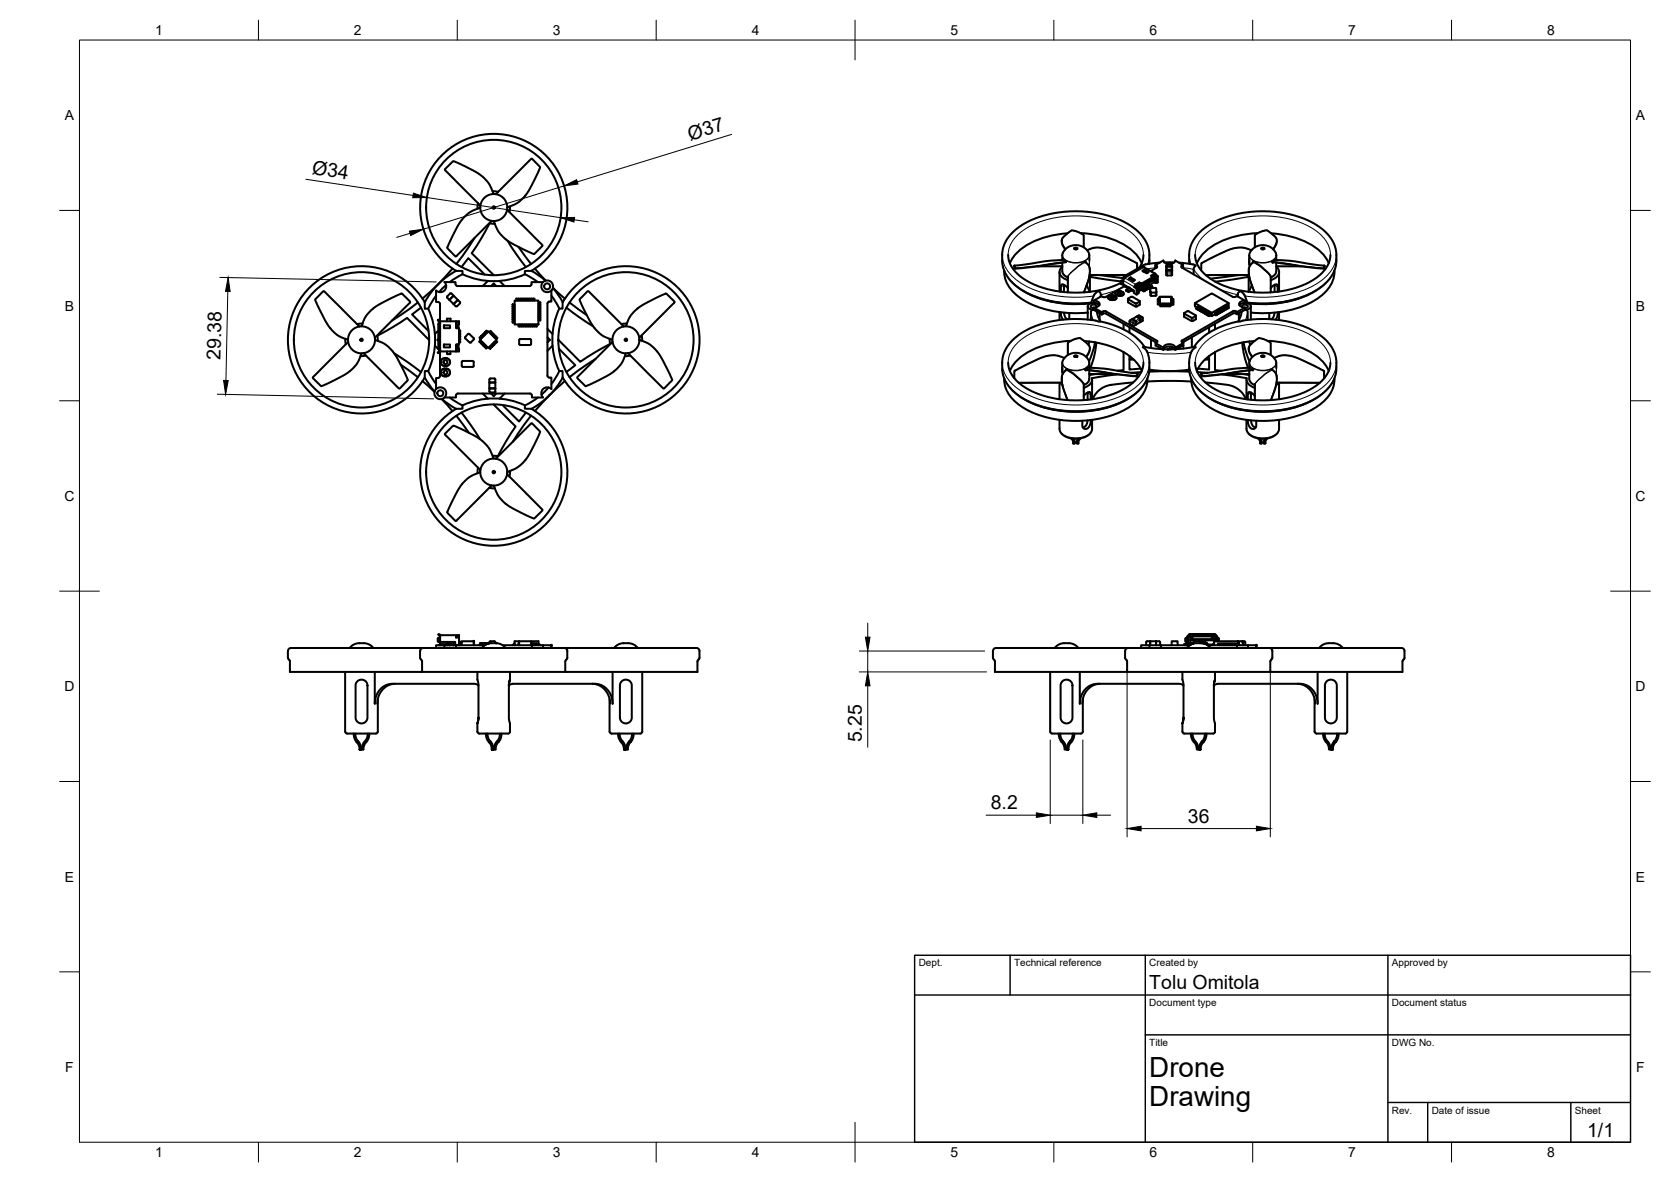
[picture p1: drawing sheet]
<svg xmlns="http://www.w3.org/2000/svg" width="420mm" height="297mm" viewBox="0 0 420 297" stroke-linecap="round" stroke-linejoin="round" font-family="sans-serif">
<defs><g id="words">
<g font-size="7">
<text x="289" y="270.6">Drone</text>
<text x="289" y="278.1">Drawing</text>
</g>
<g font-size="4.9">
<text x="173.6" y="35.4" transform="rotate(-17 173.6 35.4)">Ø37</text>
<text x="78.3" y="43.7" transform="rotate(9 78.3 43.7)">Ø34</text>
<text x="55.5" y="90.5" transform="rotate(-89 55.5 90.5)">29.38</text>
<text x="216.7" y="186.6" transform="rotate(-90 216.7 186.6)">5.25</text>
<text x="249.1" y="203.4">8.2</text>
<text x="298.7" y="206.8">36</text>
<text x="289" y="248.5">Tolu Omitola</text>
<text x="399.1" y="285.7">1/1</text>
</g>
<g font-size="3.5">
<text x="39" y="8.8">1</text>
<text x="89" y="8.8">2</text>
<text x="139" y="8.8">3</text>
<text x="189" y="8.8">4</text>
<text x="239" y="8.8">5</text>
<text x="289" y="8.8">6</text>
<text x="339" y="8.8">7</text>
<text x="389" y="8.8">8</text>
<text x="16.3" y="30.2">A</text>
<text x="411.3" y="30.2">A</text>
<text x="16.3" y="78">B</text>
<text x="411.3" y="78">B</text>
<text x="16.2" y="125.9">C</text>
<text x="411.2" y="125.9">C</text>
<text x="16.2" y="173.7">D</text>
<text x="411.2" y="173.7">D</text>
<text x="16.3" y="221.6">E</text>
<text x="411.3" y="221.6">E</text>
<text x="16.4" y="269.4">F</text>
<text x="411.4" y="269.4">F</text>
<text x="39" y="290.8">1</text>
<text x="89" y="290.8">2</text>
<text x="139" y="290.8">3</text>
<text x="189" y="290.8">4</text>
<text x="239" y="290.8">5</text>
<text x="289" y="290.8">6</text>
<text x="339" y="290.8">7</text>
<text x="389" y="290.8">8</text>
</g>
<g font-size="2.5">
<text x="231" y="242.9">Dept.</text>
<text x="255" y="242.9">Technical reference</text>
<text x="289" y="242.9">Created by</text>
<text x="350" y="242.9">Approved by</text>
<text x="289" y="252.8">Document type</text>
<text x="350" y="252.8">Document status</text>
<text x="289" y="262.9">Title</text>
<text x="350" y="262.9">DWG No.</text>
<text x="350" y="279.9">Rev.</text>
<text x="360" y="279.9">Date of issue</text>
<text x="396" y="279.9">Sheet</text>
</g>
</g></defs>
<!-- layer: Visible -->
<g fill="none" stroke="#000" stroke-width=".51">
<path d="M119.3 59.8l-4.6 6.5M120.2 51l-.1 1.4M120.7 52.2l-.7 .3a9.1 9.1 0 0 0-5.4 5.2l-2.1 4.5 2 2.2h.2l9-8.9M120.7 52.1v.1M123.1 56.1l-2.1 3.9-2.4 3.6 5.6 5.6M123.1 56.1l1.3 .1M123.9 48.1l1.4 .1M124.2 48.8l-.4-.7a9.3 9.3 0 0 0-5.2-5.5l-4.5-2.1-2.2 2.1 8.9 9.1M124.7 48.8l8.9-8.9 2.2 2.1-.6 1.5a19.3 19.3 0 0 1-4 6.6l-1.7 1.2-1.9 .9M124.7 48.7l-.1 .1M127.5 52.6v.1M127.5 52.7l8.9 8.9v.2l-2.1 2-1.1-.4a23.1 23.1 0 0 1-6.8-4 7.5 7.5 0 0 1-2-3.1l-.3-.7"/>
<path d="M128.2 51.9l-.1 1.4M268.4 58.6a20.1 20.1 0 0 0-12.7 5l-1.3 1.6-.5 .9M271.7 58.6a20.9 20.9 0 0 1 13.7 5l1.2 1.7 .5 .8M316.3 58.6a20.8 20.8 0 0 0-13.7 5l-1.2 1.7-.4 .8M319.7 58.6a20.1 20.1 0 0 1 12.7 5l1.3 1.6 .4 .9M105.1 76l-6.6 4.6M105.9 77.3l-2.3 1.7 4.1 4.2M106.8 75.9v.8a.57 .57 0 0 0 0 .8 .57 .57 0 0 0 .7 .1h.2M106.8 75.9a18.5 18.5 0 0 0-27.9-4.6 18.5 18.5 0 0 0 0 28.2 18.5 18.5 0 0 0 27.9-4.6M107.7 77.6a18.5 18.5 0 0 1 0 15.7M109.7 74.3l-2 3.3M112.2 71.6l-1.8 1.8"/>
<path d="M113.1 75.3l.9-1 1.7 1.8-.9 .9-.8-.6 .9-.8-.9 .8zM113.2 73.8l-.8 .9 .6 .7 1-1.1-.5-.5M113.2 73.8h.3M113.8 67.5a59.4 59.4 0 0 1-7.6 7.5M114.7 68.1h.8a.57 .57 0 0 1 .7 0 .57 .57 0 0 1 .1 .7v.1M114.7 68.1a19.8 19.8 0 0 0-7.9 7.8M114.7 68.1a18.5 18.5 0 0 1-4.7-27.9 18.5 18.5 0 0 1 28.3 0 18.5 18.5 0 0 1-4.7 27.9l3.6 2.4M115.1 75.4l-.2 .2M116 67.1l1.8-2.2 4.1 4.1M116.3 68.9a18.5 18.5 0 0 0 15.7 0l3.2 2M116.3 68.9l-3.2 2M122.7 70.6l-1.3 1.3"/>
<path d="M123.5 71.9l.6-.6 .7 .6M125.6 70.6l1.3 1.3M127.6 60.4l4.6 6.7M128.9 79.7h.5v.3h-.5zM128.9 77.6h.5v.3h-.5zM128.9 79.2h.5v.3h-.5zM128.9 77.1h.5v.3h-.5zM128.9 78.7h.5v.3h-.5zM128.9 78.1h.5v.3h-.5zM128.9 76.5h.5v.3h-.5zM129.4 75.5h6v6h-6zM129.8 75.5v-.5h.3v.5"/>
<path d="M130.3 75.5v-.5h.3v.5M130.4 62l3.1 4.3M130.9 75.5v-.5h.3v.5M131.4 75.5v-.5h.3v.5M132 75.5v-.5h.3v.5M132.5 75.5v-.5h.3v.5M133 75.5v-.5h.3v.5M133.6 75.5v-.5h.3v.5M133.6 68.1h-.8a.57 .57 0 0 0-.7 0 .57 .57 0 0 0-.1 .7v.1M134.1 75.5v-.5h.3v.5M134.5 67.5l2.7 3M135.4 76h.5v.3h-.5"/>
<path d="M135.4 78.1h.5v.3h-.5M135.4 79.2h.5v.3h-.5M135.4 78.7h.5v.3h-.5M135.4 76.5h.5v.3h-.5M135.4 77.6h.5v.3h-.5M135.4 79.7h.5v.3h-.5M135.4 77.1h.5v.3h-.5M136.5 70.9a1.49 1.49 0 0 1 2.1 0 1.49 1.49 0 0 1 0 2.1M136.5 70.9h-2.9v.7l-.5 .3h-18l-.5-.3-.1-.7h-2.7a1.5 1.5 0 0 1 0 2.1 1.5 1.5 0 0 1-2.2 0v2.9l.8 .1 .2 .4 .1 4.3-.5-.4-.1 .2 .5 .7M136.5 70.9a1.49 1.49 0 0 0 0 2.1 1.49 1.49 0 0 0 2.1 0v2.8h-.5M138.1 75.8l-.4 .2-.1 .3v18.1l.3 .4 .2 .1M138.7 74.3l1.9 3.3"/>
<path d="M139 72.3l3 2.7M139 72.4l2.5 3.5M140.6 77.6a18.5 18.5 0 0 0 0 15.7M141.5 75.9a18.5 18.5 0 0 1 27.8-4.6 18.5 18.5 0 0 1 0 28.2 18.5 18.5 0 0 1-27.8-4.6M141.5 75.9v.8a.57 .57 0 0 1-.1 .8 .57 .57 0 0 1-.7 .1h-.1M142.4 77.3l6.7 4.7M143.2 76l4.3 3.2M252.5 68a8.2 8.2 0 0 0 4.3 7.1 26.6 26.6 0 0 0 16.7 3.5M253.5 64.1l.1 1.2 .6 1.5 1.1 1.5 1.1 1 3.5 2.2 3.4 1.2 4.1 .7 2.5 .1 3.7-.1 4.1-.7 4.1-1.6M255.1 66.9v.5M255.1 67.4h.1M266.4 68.4v4.9"/>
<path d="M266.4 78.5v1.9M266.7 78.5l.1 .9 .5 .9M267.1 66.9h-6.1M267.1 66v2.1a1.97 1.97 0 0 0 1.4 1.6M267.1 67a1.66 1.66 0 0 0 .3 2.9l1.1 .5M267.5 71.6v1.8M267.5 78.6a1.96 1.96 0 0 0 .9 1.6M268 65.9l-7 1-5 .6-.9-.1M268 65.9h.1M268.5 72.4l-.6-.6a.64 .64 0 0 0-1.1-.1l-.1 1.6M268.5 69.5v4M268.9 78.7l-.1 1.5"/>
<path d="M270.3 62.3l.5 .2-.4 .1-.2-.1zM272.5 62.2v-3l-.2-.2a5 5 0 0 0-2.9-1.1l-.2 .2a5.1 5.1 0 0 0-2.2 2.1 2.79 2.79 0 0 0 .8 2.5M272.9 65.9a3.1 3.1 0 0 1 1 3.7l-1.3 3.9M273.2 71.7l.8 1.6M273.3 62.9a7.7 7.7 0 0 1 7.2 .6l5.3 2.6 .1 1.4M273.5 78.6v.2M273.5 77v3.3M273.9 65.4v-1.2a3.5 3.5 0 0 0-3.4-2.6 3.5 3.5 0 0 0-3.4 2.6v1.1l-4.1 .3-7.9 1.1v.2M274 69.1h9.2M274 69.5l-.1 .2M275 77.9l-.4 .1-.3 .3v2.1M275 77.3l2 1.2v.5l-2-1.1z"/>
<path d="M275 75.6h.5a.83 .83 0 0 1 1 .8 .83 .83 0 0 1-1 .8l-.5 .1M275.7 77.2l.1-.2a.79 .79 0 0 0-.8-.5 .79 .79 0 0 0-.7 .6l.7 .3M275.8 78.3l.2 1.1 .7 1.4M276.5 78.7v1.8M276.6 78.8l-.1 .1M276.7 69.1l5.9 .8M276.8 74.5v-.5a.8 .8 0 0 0-.7-.8 3.6 3.6 0 0 0-1.7 3M277 78.5l.6-.3h.5l12.8 7.4 .1 .1-.1 .3M277 79l.6-.3 .5 .1 12.7 7.3M279.3 74.6l.4-.1 .4 .4-.6 .2-.4-.2zM279.6 75.1h.1M280.4 74.5l-.9-.3a.69 .69 0 0 0-.9 .7l.5 .4"/>
<path d="M280.4 73.5a1.4 1.4 0 0 1 2.2 .3 1.29 1.29 0 0 1-2.2-.1zM280.5 74.5l.2 .4a1.17 1.17 0 0 1-1.6 .4M281.1 73.5h.5l.3 .3-.6 .2-.3-.2zM281.4 74h.1M281.8 70.7l-7.8-1.1v3.7M281.8 70.7v.5l.3 .2M281.8 70.8l.6-.2v.8h-.4M282 70.5h.4M282.1 70.5l-.3 .2M282.5 71.8l.2 .2M282.6 71.7l-.1 .1M282.6 71.8l1.2 .7"/>
<path d="M282.6 69.7l.2 .1M282.7 71.9h.1M282.7 69.4l-.2 .2 .1 .4M282.7 69.4v.3M282.8 71.9l-4.8 2.7-.4 .1-.6-.3-2 1.2v.5l.9 .2 .5 .4a1.83 1.83 0 0 0-2.9 .3l.4 .6 1.1 .2M282.8 71.9l-.4-.5 2.7 1.6v.6l.7 .4v-1.5l-.6-.3M282.8 71.9l1 .6M283.2 72.8l.6 .4v.2l-.6-.3zM283.6 75.1v.8M283.6 72.1l.2 .4M283.6 75.9l1.9 1.1M283.8 70l.5-.3 1.1 .7-.5 .3z"/>
<path d="M284 72.4l-.8 .4M284.3 72.5l.1 .4M284.3 69.7v.3l-.3 .2M284.3 70l.9 .5M284.4 72.8l-.6 .4M284.6 73l-.2-.1 .7 .3M284.7 70.5h.1M284.8 70.2l-.1 .4M284.9 72.9l.2 .3M285.1 73.2l-.5-.3-.8 .5M285.5 71.8l.5 .3v1.7l.3-.2v-1.7M285.5 76.2l-1.9-1.1 .8-.5h.4l1.8 1.1-.8 .5"/>
<path d="M285.5 72.1l.5 .3M285.5 76.2h.3M285.6 71.5l-.4 .7 .3-.3M285.7 79.6l.9 .4 .1 .3M285.8 72.5l.2-.1v1.5l-.2 .1M286 71.3v.2M286.2 71.8v-.2l-.2 .1 .3 .2-.3 .2M286.2 79.3l-2.1 1.2-.1 .9 .8 .5h.3l.6-.3v-.7v.7l1-.7v-.6M286.4 71.5v1.1M286.5 71v.2M286.5 79.3l.8 .6M286.5 79.3h-.2"/>
<path d="M286.6 71.4l.4 .1M286.6 75.7v.9l-.8 .4h-.3M287 72.8l.6 .4M287.2 68.1l.5-.3 1.1 .6-.5 .3zM287.3 72.7l.6 .4-.3 .1-.7-.4M287.3 79.9v.7l-.6 .3v-.6M287.4 72.5l.7 .5M287.4 72.1l-.1 .4M287.4 72.5l.1-.4-.2 .1v.4l-1 .6M287.4 67.1l-.3-.2-4.4 2.5M287.4 72.5h.1M287.5 67.2l-4.7 2.6-.4 .8"/>
<path d="M287.5 67.1l3 1.7M287.5 64.1a5.9 5.9 0 0 1-1 3.1M287.5 72.5l.5-.7-.1 .4 .6 .5M287.5 68.1v.2M287.7 67.8v.2l.9 .5M287.7 68l-.3 .2M287.7 72.4l.6 .4-.2 .2-.8-.5M287.9 73l-.3 .1M287.9 71.9l-.1 .4 .7 .4 .3-.2-.6-.4M288.2 72.1l-.2 .1M288.3 72.7l-.2 .2M288.4 71.6l-.2 .4"/>
<path d="M288.4 71.9v-.3l-.2 .1v.4M288.4 71.9l.6 .5M288.4 72l.5-.7-.1 .4 .7 .5M288.7 71.8l.6 .5-.3 .1-.8-.4M288.8 72.5l-.3 .1M288.8 71.3l-.1 .4 .8 .5 .2-.2-.6-.4M288.9 66.3l.1-2.2a9.7 9.7 0 0 0-5.9-8.1 28.4 28.4 0 0 0-26.2 .6 9.2 9.2 0 0 0-4.9 7.5v1.4a9.6 9.6 0 0 0 5.8 7.9 28.3 28.3 0 0 0 16.6 2.7M289.2 73.3l.2 1h1.1M289.2 72.5v.8M289.2 72.5l.1 .9M289.2 73.3h.1M289.3 72.2l-.3 .1"/>
<path d="M289.3 73.4l1.2 .1M289.4 72.4h1.2l.2 1M289.5 72.4l-.3 .1M289.7 69.1v.3M289.7 71.9l-.2 .2M289.8 69.5h.1M289.9 69.9l-.1 .2-3.2 1.9M289.9 69.5v.1M289.9 70.1l.2 .1M289.9 69.6v.3l-2.9 1.6v-.2M290.1 69.4v.8l-3.5 2v-.8M290.2 70.9l-1.3 .8"/>
<path d="M290.3 69.3l.3 .2v1.6l-.4-.2v-.5M290.3 69.3v1l-4 2.2M290.4 69l.5 .3v1.6l-.3 .2M290.5 66.6l.5 .5-1.7 1M290.6 69.1v-.3h-.3l-.4 .2 .4 .3-.2 .1-.4-.3-.3 .2 .5 .3-2.9 1.7-.5-.3-.3 .1 .4 .3-.2 .1-.4-.2-.4 .2M290.8 73.4l-.3 .1M290.8 73.4v.8l-.3 .1M290.8 71l.1 .1M291.1 75.9l.5-.4-.1 .3-.4 .2M291.1 75.4l.5-.4-.1 .2-.4 .3M291.1 76.4l.5-.4-.1 .3-.4 .2M291.1 76.2l.5-.4-.1 .2-.4 .3"/>
<path d="M291.1 75.1l.5-.4-.1 .3-.4 .2M291.1 69.4l-.2 .1v1.6l.2-.1v-1.6l-.2-.1-.3 .2M291.6 76.3v-1.7h3v2.1h-.3M291.6 75.2v.1M291.6 75.2l-.5 .4M291.6 75.3l-.5 .4M291.6 66l-3.8 .5-.5 .2 .4 .5M291.8 77v-.7h.2v.7M291.9 74.6h.2M292 76.7h.2M292.2 77v-.7h.2v.7M292.3 74.6h.2"/>
<path d="M292.4 76.7h.3M292.5 65.5l-2 1.1v.6l.2 .1M292.7 77v-.7h.2v.7M292.7 65.9h2.6M292.8 74.6h.2M292.9 76.7h.2M293.1 77v-.7h.2v.7M293.2 68v1.1l.3 .1h1.2v-1.2M293.2 68v-1.3l.3-.2 1.2 .1v1.4M293.2 74.6h.3M293.3 76.7h.3M293.5 67h1"/>
<path d="M293.5 67l-.3 .2M293.6 77v-.7h.2v.7M293.7 74.6h.2M293.8 76.7h.3M294.1 77v-.7h.2v.7M294.2 74.6h.2M294.5 67l.2 .2M294.6 76.1l.4 .5M294.6 75v.1M294.6 76.3h-3v.4h.2M294.6 76.1l.4 .4M294.6 75l.4 .4"/>
<path d="M294.6 75.2l.4 .3M294.7 68l-.2-.2h-1l-.3 .2M295 76l-.4-.4 .4 .5M295 75.1l-.4-.3 .1 .3 .3 .2M295 75.7l-.4-.4 .1 .3 .3 .2M295 76.2l-.4-.4 .1 .3 .3 .2M295.5 65.5l2 1.1v.6l-.2 .1M295.5 65.5a1.73 1.73 0 0 1-3 0M296.4 66l3.6 .4 .7 .3-.6 .8v1.4M297.1 66.8l-.1 .3 .1 .1 12.8 7.4M297.5 66.6l-.4 .2M297.7 79.5l.1 .1"/>
<path d="M297.7 78.7v.9M297.8 78.8l2 1.1 .8-.5M297.8 79.7l2 1 .8-.4M297.8 78.6l.9-.4 1.9 1M297.8 78.6v.2M299.1 66.3l-.1-2.2a9.7 9.7 0 0 1 5.9-8.1 28.4 28.4 0 0 1 26.2 .6 9.2 9.2 0 0 1 4.9 7.5v1.4a9.6 9.6 0 0 1-5.8 7.9 28.3 28.3 0 0 1-16.6 2.7M300.5 76.6h.1M300.5 76.2l4.2 2.4M300.5 64.1a8.1 8.1 0 0 0 4.8 6.5 26.8 26.8 0 0 0 25-.3 7.7 7.7 0 0 0 4.2-6.2M300.6 79.2v.2M300.7 79.3l-.1 1M301.1 77l.2 .1-.3 .6-.2-.1z"/>
<path d="M301.3 77.1v.4l-.3 .2M301.5 77.2l.2 .1-.3 .6-.2-.1zM301.7 77.7l-.3 .2M301.7 77.3v.4M301.9 77.4l.2 .1-.3 .6-.3-.1zM302.1 77.5v.4l-.3 .2M302.3 77.6l.2 .2-.4 .6-.2-.2zM302.5 78.2l-.4 .2M302.5 77.8v.3M302.7 77.8l.2 .2-.4 .6-.2-.1zM302.9 78.4l-.4 .2M302.9 78v.3"/>
<path d="M303 78.1l.3 .1-.4 .6-.2-.1zM303.3 78.2l-.1 .4-.3 .2M303.4 78.3l.2 .1-.3 .6-.2-.1zM303.6 78.8l-.3 .2M303.6 78.4v.4M303.8 78.5l.2 .1-.3 .6-.3-.1zM304 78.6v.4l-.3 .2M304.2 78.7l.2 .1-.4 .6-.2-.1zM304.4 78.8v.5l-.4 .1M305.6 70.8l8.4-1.2v3.7l.7-1.6M305.6 78.5l.3 .6-.2 .1-.3-.6M305.7 79.2l-.3-.2-.7 .4"/>
<path d="M305.8 78.8l.3 .2M306 78.3l.3 .6-.2 .1-.3-.6M306.2 78.6l.3 .2M306.3 78.1l.4 .6-.2 .1-.4-.6M306.5 78.4l.4 .2M306.7 77.9l.4 .6-.2 .1-.4-.6M306.9 78.2l.4 .2M307.1 77.6l.4 .6-.2 .2-.4-.6M307.3 77.9l.3 .2M307.5 77.4l.3 .6-.2 .1-.3-.6M307.7 77.7l.3 .2M307.9 77.2l.3 .6-.2 .1-.3-.6"/>
<path d="M308.1 77.5l.3 .2M308.3 77l.3 .6-.2 .1-.4-.6M308.4 77.3l.4 .2M308.6 76.8l.4 .6-.2 .1-.4-.6M308.8 77.1l.1-.1v-.8l-4.2-2.5-4.2 2.5v.8l.5 .3M308.9 76.2l-4.2 2.4v.8l-.3-.1M309.9 74.6l.5 .1 .6-.3 2 1.2v.5M311.1 78.4l-.6-.3-.5 .1-12.9 7.5 .4 .5v-.3M311.2 74.5v-.5a.8 .8 0 0 1 .8-.8 3.6 3.6 0 0 1 1.6 3M311.3 69.1l-6.9 .9M311.4 78.8l.1 .1M311.5 78.7v1.8"/>
<path d="M312.2 78.3l-.2 1.1-.7 1.4M312.4 77.2l-.1-.2a.8 .8 0 0 1 .7-.5 .8 .8 0 0 1 .7 .6l-.7 .3M313 77.9l.5 .1 .2 .3v2.1M313 76.1l.5 .1a.83 .83 0 0 1 1 .8 .83 .83 0 0 1-1 .8h-.5M313 77.3l-1.9 1.1v.6l-.6-.3-.5 .1-12.7 7.3M313 77.3v.6l-1.9 1.1M313 75.6h-.4a.83 .83 0 0 0-1 .8 .83 .83 0 0 0 1 .8l.4 .1M313 76.1l-.8 .2-.6 .4M314 69.5l.2 .2M314 69.1l-10.8 .1M314.1 65.4l.1 1.5M314.5 77v3.3"/>
<path d="M314.7 62.9a7.6 7.6 0 0 0-7.3 .6l-5.2 2.6-.2 1.9M315.1 65.9l.1-.2 1.8 1.2 1.9 1.7 .6 1M315.1 65.9a3.6 3.6 0 0 0-.9 4.2l1.2 3.4M315.5 62.2v-3.1l.2-.2a5 5 0 0 1 2.9-1l.2 .1a5 5 0 0 1 2.2 2.2 3.2 3.2 0 0 1-.8 2.5M317.3 62.3l.5 .2-.3 .1-.3-.1zM319.2 78.7v1.5M319.5 72.4l.6-.6a.64 .64 0 0 1 1.1-.1l.1 1.6M319.5 69.5v4M320 65.9l12 1.6h.9l.1-.6M320.5 78.6a1.96 1.96 0 0 1-.8 1.6M320.5 71.6v1.8M320.9 65.3v-1.1a3.5 3.5 0 0 0-3.4-2.6 3.5 3.5 0 0 0-3.4 2.6v2.3"/>
<path d="M320.9 66v2.1a1.97 1.97 0 0 1-1.4 1.6M320.9 65.3l-.8 .3-.2 .3h.2M320.9 65.3l4.8 .4 7.2 1 .1 .2M320.9 66.9h6.3M320.9 67a1.66 1.66 0 0 1-.3 2.9l-1.1 .5M321.3 78.5l-.1 .9-.5 .9M321.6 68.4v4.9M321.6 78.5v1.9M335.5 68v.4M335.5 68.3a9 9 0 0 1-5.3 7.4 27.2 27.2 0 0 1-15.7 2.9v.2M86.8 85.1l.2 1.4M87.5 86l-8.8 8.9 2 2.1 1.6-.6a20.4 20.4 0 0 0 6.6-4l1.1-1.4 .9-2.2"/>
<path d="M87.5 85.9v.1M90.3 82l-8.8-8.8h-.3l-1.9 2 .4 1.1a21.2 21.2 0 0 0 4.2 7.1l1.5 1.2 2.1 .8M90.3 82h.1M90.9 81.9v.1M91 81.9l.2-.6a8.9 8.9 0 0 1 5.2-5.3l4.5-2.2 2.2 2v.3l-8.8 8.7M91.2 81.3l-1.4 .2M91.4 88.8h.1M92 89.3l-1.4 .2M94.3 84.8v.1M94.3 85.3l.7 .4a8.9 8.9 0 0 1 5.4 5.2l2.1 4.5-2.1 2.2-8.9-8.8M99.1 88.8l6.8 4.7M100.7 91.6l4.4 3.2"/>
<path d="M106.2 95.8l3 2.7M106.8 94.9l2.5 3.5M107.7 93.2h-.2a.55 .55 0 0 0-.7 .2 .55 .55 0 0 0 0 .7v.8M107.7 93.3l2 3.2M107.9 85.4l-5.5-5.5-3.7 2.4-3.8 2.1 .1 1.3M109.3 86.9l1.3 1.2M109.7 97.8a1.49 1.49 0 0 1 2.1 0 1.49 1.49 0 0 1 0 2.1M109.7 97.8a1.49 1.49 0 0 0 0 2.1 1.49 1.49 0 0 0 2.1 0M110.2 85.2l-.2 .2 .2 .2M110.2 83.1l-.9 .8M110.6 81.2l-.2 .2v6.2l.2 .3M110.6 87.9v.1"/>
<path d="M110.7 88l-.6 .6 .1 .2 .5-.5-.1 6.2-.2 .4-.8 .1v2.8M110.7 81.2h-.3l-.2 .2v6.2l.2 .3h.3M110.7 81.2v-.5h4v1.1h.6v.3h-.6v.4h.7v4.1h-.7v.4h.6v.3h-.6v1M110.7 87.9v.4h4M110.7 81.2v6.7M111.1 92.9a1.12 1.12 0 0 1 1.5-.1 1.12 1.12 0 0 1 .3 1.5 1.12 1.12 0 0 1-1.6 .1 1.12 1.12 0 0 1-.2-1.5zM111.6 81.8h1.6v.7h-1.6zM111.6 86.6h1.6v.7h-1.6zM111.8 90.1h.4M111.8 90a1 1 0 0 0-1 1.2 1 1 0 0 0 1.4 .8 .96 .96 0 0 0 1-1 .96 .96 0 0 0-1-1M112.4 80.7v-.6h.9v.6M112.4 88.3v.7h.8v-.7"/>
<path d="M113.1 99.9l3.2 2M114.7 81h.7v.5h-.5v.3M114.7 80.7h.7v.3M114.7 88h.7M114.9 87.3v.2h.5v.5M114.9 86.6v.4M114.9 82.1v.4zM115 86.6v.4zM115 82.1v.4M115.1 98.9h18.2l.2 .1 .3 .4M115.1 98.9l-.4 .2-.1 .8h-2.8M115.3 82.1v.4"/>
<path d="M115.3 86.6v.4M115.4 83h.3v.4h-.3M115.4 83.7h.3v.4h-.3M115.4 84.3h.3v.4h-.3M115.4 85h.3v.4h-.3M115.4 85.7h.3v.3h-.3M115.4 88v.3h-.7M116.2 90.8h2.8v1.3h-2.8zM117.6 84l-.7 .9 1.2 1.2 .3-.1 .7-.7v-.3M117.7 83.9h.3l1.1 1.1M120.5 85.9l.3-.4 .1 .2-.3 .3M120.5 84.8l.4 .4 .1-.2"/>
<path d="M120.7 85.4l2.1-2.1 2.1 2.1-2.1 2.1zM120.7 84.7l.3 .3M120.8 86.2l.3-.4 .2 .2-.4 .3M121 84.4l.3 .3-.1 .1-.3-.3M121.1 86.5l.4-.3 .1 .1-.3 .3M121.2 84.2l.3 .3M121.3 84l.4 .4-.2 .1M121.4 98.9l1.3 1.3M121.5 86.8l.3-.3 .1 .1-.3 .4M121.7 83.7l.3 .4-.1 .1-.4-.3M121.8 87.2l.3-.4 .2 .2-.4 .3M122 83.4l.3 .3-.1 .2-.3-.4"/>
<path d="M122.1 87.5l.3-.3 .2 .1-.4 .3M122.3 83.1l.3 .3-.1 .1-.3-.3M123.1 98.4l.2 .2M123.3 95.1l1.2 .1v.9h-1.5v-.7M123.3 95.1l-.2 .3M123.3 83.1l-.3 .4 .1 .1 .4-.3M123.4 87.6l-.3-.4-.2 .2 .4 .3M123.5 98.9l.6 .7 .7-.7M123.7 83.5l-.4 .3 .2 .2M123.7 87.2l-.3-.3-.1 .1 .3 .4M123.8 83.6l-.3 .3M124 83.8l-.3 .3 .1 .2"/>
<path d="M124 86.9l-.3-.3-.1 .1 .3 .3M124.1 83.9l-.3 .4M124.3 97.6h.2M124.3 97.6h-1.3v.8M124.3 97.6h-1.3v-1.5h1.5v2.4l-1.2 .1M124.3 84.1l-.3 .3M124.4 86.6l-.4-.4-.1 .2 .3 .3M124.4 84.3l-.3 .3-.1-.1M124.6 84.4l-.3 .4M124.7 86.2l-.3-.3-.2 .1 .3 .4M124.8 84.6l-.4 .3-.1-.1M124.9 84.8l-.3 .3 .2 .1 .3-.3"/>
<path d="M125 85.9l-.3-.3-.2 .1 .4 .4M126.9 98.9l-1.3 1.3M128.9 80.8h.5v.3h-.5zM128.9 80.3h.5v.3h-.5zM130.3 81.5v.5h.4v-.5M130.9 81.5v.5h.3v-.5M131.4 81.5v.5h.3v-.5M132 81.5v.5h.3v-.5M132.5 81.5v.5h.3v-.5M133 81.5v.5h.3v-.5M133.3 85.2l-2.7 .1-.1 1.2 .3 .2h2.5M133.3 85.2l.2 .3v.9l-.2 .3"/>
<path d="M133.6 81.5v.5h.3v-.5M134.1 81.5v.5h.3v-.5M134.7 81.5v.5h.3v-.5M135.2 99.9l-3.2 2a18.5 18.5 0 0 0-15.7 0M135.4 80.3h.5v.3h-.5M137.6 84.8l.7 .6-.7 .6M137.6 82.6l1.3 1.3M137.9 97.4l-1.8 1.8M138.1 94.9h.5v2.9a1.5 1.5 0 0 0-2.1 0 1.5 1.5 0 0 0 0 2.1h-2.7l-.1-.5M138.9 86.9l-1.3 1.3M140.4 85.4l5.5 5.5 3.7-2.4 3.8-2.1M140.5 87.6l4.2 4.2-2.3 1.7"/>
<path d="M140.6 93.2h.2a.55 .55 0 0 1 .6 .2 .55 .55 0 0 1 .1 .7v.8M140.6 93.2l-1.9 3.3M141.5 94.9a19.8 19.8 0 0 1-7.9 7.8M142 95.8a59.4 59.4 0 0 0-7.5 7.5M149.8 90.2l-6.6 4.6M153.3 85.1l.1 1.3M154 86l-8.8 8.7v.4l2 1.9 1.1-.4a23.8 23.8 0 0 0 6.9-4 6.5 6.5 0 0 0 1.9-3.1l.3-.7M154 85.9v.1M156.8 82l-8.9-8.8-2.1 2 .5 1.6a18.6 18.6 0 0 0 4.6 7.1l1 .7 2.1 .8M156.8 82h.1M157.4 81.9l.2-.6a9 9 0 0 1 5.3-5.3l4.5-2.2 2.2 2-8.8 9M157.4 81.9l-.1 .1"/>
<path d="M157.6 81.3l-1.3 .2M157.9 88.8h.1M158.5 89.3l-1.4 .2M160.8 85.3l.7 .4a9 9 0 0 1 5.3 5.2l2.2 4.5-2.1 2.2-9-8.8M160.8 84.8v.1M161.3 84.3l.2 1.4M252.5 95.1a8.3 8.3 0 0 0 4.6 7.3 27.8 27.8 0 0 0 26.8 0 8.3 8.3 0 0 0 4.6-7.3M253.5 91.1a8.1 8.1 0 0 0 4.8 6.6 26.8 26.8 0 0 0 25-.3 7.8 7.8 0 0 0 4.2-6.3M266.4 96.2v4.1M266.6 96.2l.5 .6M267 96.2h-10.8M267.1 92.5l.1 1.4"/>
<path d="M267.7 90a7.6 7.6 0 0 0-7.3 .5l-5.3 2.7-.1 1.8M268.1 92.9l.1-.1 1.7 1.1 2 1.8 .6 1M268.1 92.9a3.6 3.6 0 0 0-.9 4.2l1.2 3.4M268.5 89.2v-3l.2-.2a5.4 5.4 0 0 1 2.9-1l.4 .3a4.3 4.3 0 0 1 2 1.9 3.2 3.2 0 0 1-.8 2.5M269.2 85.7a20.8 20.8 0 0 0-13.6 5l-1.2 1.6-.5 .9M270.3 89.4l.5 .1-.4 .2-.2-.2zM272.5 99.5l.6-.6a.57 .57 0 0 1 .6-.4 .57 .57 0 0 1 .5 .4l.1 1.5M272.5 96.6v3.9M272.6 85.7l2.7 .3M273 93l12 1.5 .9 .1 .1-.7M273.5 98.6v1.9M273.9 85.8l-.2 .9"/>
<path d="M273.9 94.1l.1 .1M273.9 92.4v-1.2a3.5 3.5 0 0 0-3.4-2.5 3.5 3.5 0 0 0-3.4 2.5v2.4M273.9 93.1v2.1a1.97 1.97 0 0 1-1.4 1.6M273.9 92.4l-.2-.1-.7 .4-.1 .3h.2M273.9 92.4l4.1 .3 8 1.2M273.9 94h6.2M274.5 95a2.27 2.27 0 0 1-2 2.5M274.6 95.4v4.9M275.3 94l-1.3 .2M275.3 86l-.6 2.5-.9 2.4M275.3 86a22.2 22.2 0 0 1 7.2 2.5M275.7 86.1l-.7 3.8-.8 2.5"/>
<path d="M280.8 94.1l-6.2 .9M282.5 88.5l1.5 1M282.5 88.5v4.5l-1.5 .2M282.5 81.4v1.4M284 89.5v3.4l2.8-.3M284 82.2v1.4M284 90.4h1.1M284 89.5a8.8 8.8 0 0 1 3.1 3.7M284.7 80.2l.8 .4M284.9 96.1l-5.5 .6a5.8 5.8 0 0 0-4.6 3.6M285.5 80.6l.2 .3M286 93.9v.1"/>
<path d="M287 93.5l-2.5 .2M287.8 87.2a17.4 17.4 0 0 0-11.7-6.4 26.8 26.8 0 0 0-20 3.4 8.6 8.6 0 0 0-4.1 6.9v1.5a9.5 9.5 0 0 0 5.5 7.7 28.5 28.5 0 0 0 26.9-.5 9.1 9.1 0 0 0 4.6-7.2l-.2-3.1a2.83 2.83 0 0 0-1.5-2.3l4.9 .5M288.5 95.9l4.4-.2 6.6 .2M288.9 93.4l5.1-.1 5.1 .1M289 92.9l5 .4 5-.4M289.4 85.3v2.2M290.9 86l-.3 .2v.6l1.9 1.1v-.5l-1.9-1.2M291.5 87.4v.3M292.5 87.8h3M293.7 87.8l.5-.3v.3M294 87.6v.2M294.7 87.2v.4l-.3 .2"/>
<path d="M295.5 87.4a1.73 1.73 0 0 0-3 0M295.5 87.9a1.73 1.73 0 0 0-3 0M295.5 87.4l2-1.2v.6l-2 1.1zM295.9 87.7h.1M296.2 87.5v.2M296.2 87.7h.1M297.5 86.8v.8M299.5 95.1a8.4 8.4 0 0 0 4.7 7.3 27.8 27.8 0 0 0 26.7 0 8.8 8.8 0 0 0 4.6-7M299.7 84.7v2.6M300.2 87.2a17.4 17.4 0 0 1 11.7-6.4 26.8 26.8 0 0 1 20 3.4 8.8 8.8 0 0 1 4.1 6.9v1.5a9.5 9.5 0 0 1-5.5 7.7 28.5 28.5 0 0 1-26.9-.5 9.1 9.1 0 0 1-4.6-7.2l.2-3.1a2.83 2.83 0 0 1 1.5-2.3l-4.9 .5M300.5 91.1a8.1 8.1 0 0 0 4.8 6.6 26.8 26.8 0 0 0 25-.3 7.8 7.8 0 0 0 4.2-6.3M301.1 93.5l2.5 .2"/>
<path d="M301.2 92.6l-.2 .6M302.1 93.9v.1M303 90.4h1M303.1 96.1l5.5 .6a5.8 5.8 0 0 1 4.6 3.6M304 89.5v3.4l-2.8-.3M304 82.2v1.4M305.5 88.5v4.5l1.6 .2M305.5 81.4v1.4M305.5 88.5l-.6 .4a10.4 10.4 0 0 0-3.7 3.7M307.3 94.1l6.2 .9a2.27 2.27 0 0 0 2 2.5M312.3 86.1l.7 3.8 .8 2.5M312.7 86l.6 2.5 .9 2.4"/>
<path d="M312.7 86a22.2 22.2 0 0 0-7.2 2.5M312.7 94l1.3 .2 .1-.1M313.4 95.4v4.9M314.1 92.4l-4.1 .3-7.9 1.2M314.1 94h-6.1M314.1 93.1v2.1a1.97 1.97 0 0 0 1.4 1.6M314.1 92.4v-1.2a3.5 3.5 0 0 1 3.4-2.5 3.5 3.5 0 0 1 3.4 2.5v1.3M314.1 92.4h.1M314.1 85.8l.2 .9M314.5 98.6v1.9M315 93l-6.9 1-5.1 .5-.8 .1-.1-.7M315.4 85.7l-2.7 .3"/>
<path d="M315.5 99.5l-.6-.6a.57 .57 0 0 0-.6-.4 .57 .57 0 0 0-.5 .4v1.5M315.5 96.6v3.9M317.3 89.4l.5 .1-.3 .2-.3-.2zM318.7 85.7a20.9 20.9 0 0 1 13.7 5l1.3 1.6 .4 .9M319.5 89.2v-3l-.2-.2a5 5 0 0 0-2.9-1l-.4 .3a4.3 4.3 0 0 0-2 2 2.83 2.83 0 0 0 .9 2.5M319.9 92.9a3 3 0 0 1 1 3.8l-1.3 3.8M319.9 92.9h.1M320.3 89.9a7.7 7.7 0 0 1 7.3 .7l5.2 2.6 .2 1.9M321 96.2h10.8M321.4 96.2l-.5 .6M321.6 96.2v4.1M335.5 95.1v.3"/>
<path d="M111.1 100.3l2.7 3M111.1 100.3l3.6 2.5 .8-.1a.57 .57 0 0 0 .7 0 .57 .57 0 0 0 .1-.7v-.1M114.7 102.7a18.5 18.5 0 0 0-4.7 27.9 18.5 18.5 0 0 0 28.3 0 18.5 18.5 0 0 0-4.7-27.9M114.7 104.5l3.2 4.3M116 103.7l4.7 6.7M120.2 117.5l-.1 1.4M120.7 118.6l-.7 .3a9.1 9.1 0 0 0-5.4 5.3l-2.1 4.5 2.1 2.2 9.1-8.9M124.1 101.6l5.5 5.6-2.3 3.7-2.1 3.8-1.3-.1M124.2 115.2l-.4-.7a9.2 9.2 0 0 0-5.2-5.4l-4.6-2.1-2.1 2 8.9 9.2M124.6 115.3l9-8.9h.2l2 2.1-.6 1.5a19.2 19.2 0 0 1-4 6.6l-1.7 1.2-1.9 .8M126.4 101.8l4.1 4.1 1.7-2.2M127.5 119.1l8.9 9-2.1 2.2-1.5-.6a19.9 19.9 0 0 1-6.4-3.8 7.4 7.4 0 0 1-2-3.2l-.2-.6"/>
<path d="M127.6 118.6v.1M128.2 118.3l-.1 1.4M132 101.9v.1a.55 .55 0 0 0 .1 .7 .55 .55 0 0 0 .7 0l.8 .1M133.5 104.5l-4.6 6.5M266.4 105.5v2.2a3.5 3.5 0 0 0 3.9 2.6h.2a3.8 3.8 0 0 0 4.1-2.5v-2.3M269.3 110.2l.5 .7a.39 .39 0 0 0 0 .4 .39 .39 0 0 0 .4 .2l.1-.4-.4-.9M271.7 110.2l-.5 .7a.39 .39 0 0 1 0 .4 .39 .39 0 0 1-.4 .2l-.1-.6 .4-.7M273.5 105.6l-.5 1.4-.8 .4M274.3 105.6a1.7 1.7 0 0 1-1.7 2.1l-.4-.5-.1-1.4M313.4 105.5v2.2a3.5 3.5 0 0 0 3.9 2.6h.4a3.6 3.6 0 0 0 3.9-2.5v-2.3M313.8 105.6a1.7 1.7 0 0 0 1.6 2.1l.4-.5 .1-1.4M314.6 105.6l.4 1.4 .8 .4"/>
<path d="M316.3 110.2l.5 .7a.39 .39 0 0 0 0 .4 .39 .39 0 0 0 .4 .2l.1-.6-.4-.7M318.7 110.2l-.5 .7a.39 .39 0 0 1 0 .4 .39 .39 0 0 1-.4 .2l-.1-.4 .4-.9M123 122.6l1.4 .1M124.1 122l.1 .1M110.7 159.6l-.3-.3-.2 .2 .5 .4M110.7 159.6h4v.6h.7v1.9h-1v-.8h-3.7v.8M110.7 159.6v.7M114.7 159.9h.7v.3M114.7 159.6h.7v.3M115.3 159.6v.3M298.9 159.6l.3-.3h6.2l.2 .3M299.3 159.9v2.1v-.4l.8 .1v-.6h1.5v.5"/>
<path d="M299.5 159.9h-.7v2.1h.5M299.5 159.6v1.3h5.5v-1.3M299.8 159.6v1h4.9v-1M299.8 159.9h.4M300.2 159.6v.3h4.1v-.3M304.3 159.9h.4M305 159.9h.8v1.2v-.9h.3M305.3 159.9v1.7l-.5 .5M72.4 163.6v1.9l.5 .7v2.7h102.5v-2.7l.4-.7 .1-1.9M86.8 168.9v15a1.19 1.19 0 0 0 1.5 .4h5.1a1.23 1.23 0 0 0 1.6-.4v-8.3M89.8 171.2a1.5 1.5 0 0 1 1.7-.3 1.5 1.5 0 0 1 .9 1.4v8a1.49 1.49 0 0 1-1.5 1.5 1.49 1.49 0 0 1-1.5-1.5v-8.1zM93.9 162.8a4.3 4.3 0 0 0-6 0"/>
<path d="M94.2 168.9v8a4.8 4.8 0 0 1 4.4-5.1h20.7l1 .5M99.3 171.8a4.8 4.8 0 0 0-4.4 5.1M105.6 163.6v1.7M105.6 165.3l.3 .5M105.9 165.8l.2 .4v2.7M106.4 162.8a.75 .75 0 0 0-.8 .8M109.6 162.8v-.7h2.2v.7M110.1 160.6v.6l.3 .1M110.2 160.6l.2 .7M110.4 160.3h.3v1h-.3M110.4 160.3l-.3 .3M110.4 160.3l-.2 .3"/>
<path d="M110.7 162.1h1.7v-.3h.8v.3h-.8M110.7 161.8l-.4 .3M110.7 162.1h-.1M110.7 161.9h1.7M111.8 162.1h2.8v.7M112.4 161.8h.1M112.4 161.4v.4M112.4 162.1h.1M112.4 161.4v.7M113 161.4v.4M113 162.1h.1M113 161.3v.1"/>
<path d="M113.2 161.8h.1M113.3 161.3v.6M114 162.1h.1M114.2 161.3v.8h-1M114.2 161.9h-.9v.2M114.2 161.3v.7h.2M114.6 162.1h7.3M115.4 162h.3l-.3 .1M115.4 161.1l.3 .3M115.7 161.4v.6M115.7 162.1h.1M116.1 162.1v-1h3.1v1"/>
<path d="M119.1 161.1v1M120 168.9v1.9l.3 1.2v8.6l-.3 1.2 .3-1.5M120.9 162v-.4h-.1l-.3 .5M121 161.6l-.4 .5M121.3 162l-.2-.4-.3 .5M121.3 161.6l-.3 .5M121.6 162v-.4h-.1l-.4 .5M121.6 161.6l-.3 .5M121.8 161.6h.1v.4M121.8 161.6l-.3 .5M121.9 161.6l-.3 .5M122.3 162v-.4h-.2l-.3 .5"/>
<path d="M122.3 161.6l-.2 .4M122.6 161.8l-.2-.2v.3M122.6 161.6l-.1 .2M122.8 161.7l-2.1-.1v.4M122.8 161.6h.2M122.9 161.6v.1M123 161.4v.3M123.3 161.1h1l.2 .3M123.3 161.1l-.2 .3M123.5 161.6h1.2M123.6 161.6l-1.4 .4-1 .8M124.5 161.4v.2"/>
<path d="M124.7 161.6l.2 .1M124.7 161.6l1.4 .4 1 .8M126.4 162.1h7.4v.7M128 172.3l.2-1.5-.2 1.2v8.6l.2 1.2v2.1a1.2 1.2 0 0 1-1.5 .4h-5.1a1.19 1.19 0 0 1-1.6-.4v-2.1M128.2 168.9v1.9M130.5 162.1v-1h3v1M130.5 161.6h-.2v.5M130.5 161.1h-1.1v1v-.5l-.5 .5M133.5 161.1h1.9v1M133.6 162.1v-.5h.3v.5M133.8 162.1h2.7v.7M134.1 162.1v-.5h.3v.5"/>
<path d="M134.7 162.1v-.5h.3v.5M135.4 161.7l.5 .4M136.5 162.1h2.1v.7v-.7M141.9 162.8h-67.8a1.35 1.35 0 0 0-1.7 .8M141.9 162.8h32.2a1.38 1.38 0 0 1 1.8 .8M141.9 162.8a.75 .75 0 0 1 .7 .8M142.6 163.6v1.9l-.4 .7-.1 2.7M149 171.8a4.8 4.8 0 0 1 4.4 5.1M153.3 175.6v8.3M154 168.9v8a4.8 4.8 0 0 0-4.3-5.1h-20.7l-1 .5M156.3 171.2a1.5 1.5 0 0 1 1.6-.3 1.5 1.5 0 0 1 1 1.4v8a1.49 1.49 0 0 1-1.5 1.5 1.49 1.49 0 0 1-1.5-1.5v-8.1zM156.8 161.6h.8a3.2 3.2 0 0 1 2.8 1.2"/>
<path d="M156.8 161.6l-1.3 .4-1.1 .8M161.5 168.9v15a1.23 1.23 0 0 1-1.6 .4h-4.6a2.48 2.48 0 0 1-1.9-.2l-.1-.2M249.7 163.6v1.9l.5 .7v2.7h33.2M264.1 168.9v15a1.19 1.19 0 0 0 1.5 .4h5.1a1.23 1.23 0 0 0 1.6-.4v-8.3M267.1 171.2a1.5 1.5 0 0 1 1.6-.3 1.5 1.5 0 0 1 1 1.4v8a1.49 1.49 0 0 1-1.5 1.5 1.49 1.49 0 0 1-1.5-1.5v-8.1zM271.1 162.8a4.3 4.3 0 0 0-5.9 0M271.5 168.9v8a4.8 4.8 0 0 1 4.4-5.1h20.7l1 .5M276.6 171.8a4.8 4.8 0 0 0-4.5 5.1M282.9 163.6v1.7M282.9 165.3l.3 .5M283.2 165.8l.2 .4v2.7M283.4 168.9h36"/>
<path d="M283.7 162.8a.75 .75 0 0 0-.8 .8M286.9 162.8v-.7h2.1v.7M288.2 161.4v.7M289 162.1h2.9v.7M289.2 161.1v1zM289.2 161.1h-.8l-.2 .3M289.2 161.1h1.5v.3v-.3h.7M290.7 161.4v.7M291.5 161.1l.2 .3M291.7 161.4v.7M294.6 162.1v-1h1.5v1M297.3 168.9v1.9l.3 1.2v8.6l-.3 1.2 .3-1.5"/>
<path d="M298 160.6l.1 .6 .4 .1M298.5 160.3h-.3l-.2 .3M298.5 160.2h.3v1.9M298.5 161.8h-.7v.3h1M298.8 162.1h.4h-7.3M298.8 162l.2 .1M299 162.1h.1M299.5 161.6l-.4 .5M299.6 161.6l-.1 .4M299.8 161.6l-.1 .3M299.9 161.6v.2M301.6 161.1h1.3v.5"/>
<path d="M302 161.6h-.8a3.1 3.1 0 0 0-2.8 1.2M302 161.6h1.6v.5M302 161.6l1.3 .4 1.1 .8M302.6 161.7h.1M302.7 161.7h.1M302.9 161.7v.1M303 161.7l.1 .1M303.1 161.6v-.1h.3v.1M303.2 161.7l.1 .2M303.3 161.7l.2 .3 .3 .1v-.1M303.6 162.1h7.4v.7M303.8 162.1h1"/>
<path d="M304.9 162h-1.3l.2 .1M305.2 172.3l.3-1.5-.3 1.2v8.6l.3 1.2v2.1a1.2 1.2 0 0 1-1.5 .4h-6.2M305.3 162.1v-1h6v1M305.5 168.9v1.9M306.1 160.3h.2l.2 .3M306.1 161.1v-.9a.5 .5 0 0 0-.5-.6l-6.9 .1-.2 .4v2M306.2 161.7v.4M306.5 160.6v.5M306.5 161.7v.4M306.8 161.7v.4M307.1 161.7v.4M307.3 161.7v.4"/>
<path d="M307.6 161.7v.4M307.8 161.7v.4M308.1 161.7v.4M308.4 161.7v.4M308.7 161.7v.4M308.9 161.7v.4M309.2 161.7v.4M309.5 161.7v.4M309.8 161.7v.4M310 161.7v.4M310.3 161.7v.4M310.5 161.7v.4"/>
<path d="M310.8 161.7v.4M311 162.1h2.8M311.3 161.7l.5 .4M311.4 161.4l-.1-.3h1.6l.2 .3M311.4 161.4v.4M312.3 161.1l.2 .3M312.5 161.4v.7M313.1 161.4v.7M315.9 162.1v.7v-.7h-2.1v.7M319.2 162.8h-67.8a1.35 1.35 0 0 0-1.7 .8M319.2 162.8h32.2a1.38 1.38 0 0 1 1.7 .8M319.2 162.8a.75 .75 0 0 1 .7 .8"/>
<path d="M319.4 166.2v2.7M319.9 163.6v1.9l-.5 .7M326.2 171.8a4.8 4.8 0 0 1 4.5 5.1M330.5 175.6v8.3M331.3 168.9v8a4.8 4.8 0 0 0-4.4-5.1h-20.7l-1 .5M333.6 171.2a1.5 1.5 0 0 1 1.6-.3 1.5 1.5 0 0 1 .9 1.4v8a1.49 1.49 0 0 1-1.5 1.5 1.49 1.49 0 0 1-1.5-1.5v-8.1zM337.6 162.8a4.3 4.3 0 0 0-5.9 0M338.8 168.9v15a1.23 1.23 0 0 1-1.6 .4h-6.2M353.1 163.6v1.9l-.5 .7v2.7h-33.2M88.9 184.3a3.3 3.3 0 0 0 .8 2.2M89.3 184.3a2.63 2.63 0 0 0 .7 1.9M89.7 186.5a2.54 2.54 0 0 1 .7 1.8"/>
<path d="M90 186.2l-.3 .3M90 186.2a2.89 2.89 0 0 1 .8 2.2M90.4 188.3l.4 .1zM91.6 186.4l.3-.2 .2 .3a2.31 2.31 0 0 0-.7 1.8l-.3 .1a2.06 2.06 0 0 1 .5-2zM92.5 184.3l-.2 1.1-.5 .8M92.9 184.3a3.1 3.1 0 0 1-.8 2.2M122.2 184.3a3.1 3.1 0 0 0 .7 2.2M122.6 184.3l.1 1.1 .5 .8M122.9 186.5a2.45 2.45 0 0 1 .8 1.8M123.2 186.2l-.3 .3M123.2 186.2a3 3 0 0 1 .9 2.2M123.7 188.3l.4 .1z"/>
<path d="M124.9 186.4l.2-.2 .2 .3a2.45 2.45 0 0 0-.7 1.8l-.3 .1a2.06 2.06 0 0 1 .6-2zM125.7 184.3l-.2 1.1-.4 .8M126.1 184.3a3.1 3.1 0 0 1-.8 2.2M155.4 184.3a3.1 3.1 0 0 0 .8 2.2M155.8 184.3l.2 1.1 .4 .8M156.2 186.5a2.45 2.45 0 0 1 .7 1.8M156.4 186.2v.2l-.2 .1M156.4 186.2a2.8 2.8 0 0 1 .9 2.2M156.9 188.3l.4 .1zM158.3 186.2l.3 .3a2.4 2.4 0 0 0-.7 1.8l-.3 .1a2.29 2.29 0 0 1 .7-2.2zM158.9 184.3a2.63 2.63 0 0 1-.6 1.9M159.3 184.3a3.3 3.3 0 0 1-.7 2.2"/>
<path d="M266.2 184.3a3.3 3.3 0 0 0 .8 2.2M266.6 184.3a3.5 3.5 0 0 0 1.1 2.6l.4 1.5-.4-.1a2.54 2.54 0 0 0-.7-1.8M267.3 186.2l-.3 .1v.2M268.2 188.4l.4-.1zM269.1 186.2v.2l.3 .1M269.1 186.2a2.8 2.8 0 0 0-.9 2.2M269.4 186.5a2.45 2.45 0 0 0-.8 1.8M269.7 184.3l-.1 1.1-.5 .8M270.1 184.3a3.1 3.1 0 0 1-.7 2.2M297.3 181.8v2.1l.3 .4h.2M299.4 184.3a4 4 0 0 0 1.3 2.9l.2 1.1 .3 .1a2.61 2.61 0 0 0-1-2.5l-.4-1.6M300.5 186.2l-.3 .1v.2"/>
<path d="M301.5 188.4l.4-.1zM302.3 186.2l.3 .3M302.3 186.2a3 3 0 0 0-.8 2.2M302.6 186.5a2.45 2.45 0 0 0-.7 1.8M303 184.3l-.2 1.1-.5 .8M303.4 184.3a3.1 3.1 0 0 1-.8 2.2M330.6 183.9l.2 .4h.3M332.7 184.3a4.2 4.2 0 0 0 1.2 2.9l.3 1.1 .2 .1a2.79 2.79 0 0 0-1-2.7l-.3-1.4M333.7 186.2l-.3 .3M334.7 188.4l.4-.1zM335.6 186.2l.2 .3M335.6 186.2a2.89 2.89 0 0 0-.9 2.2"/>
<path d="M335.8 186.5a2.54 2.54 0 0 0-.7 1.8M336.2 184.3a2.63 2.63 0 0 1-.6 1.9M336.6 184.3a2.95 2.95 0 0 1-.8 2.2"/>
<circle cx="124.2" cy="52.2" r=".31"/>
<circle cx="124.2" cy="52.2" r="3.4"/>
<circle cx="124.2" cy="52.2" r="17"/>
<circle cx="137.6" cy="72" r=".75"/>
<circle cx="90.9" cy="85.4" r="3.4"/>
<circle cx="90.9" cy="85.4" r=".31"/>
<circle cx="90.9" cy="85.4" r="17"/>
<circle cx="110.7" cy="98.8" r=".75"/>
<circle cx="112" cy="93.6" r=".5"/>
<circle cx="112" cy="91" r=".5"/>
<circle cx="157.4" cy="85.4" r="3.4"/>
<circle cx="157.4" cy="85.4" r=".31"/>
<circle cx="157.4" cy="85.4" r="17"/>
<circle cx="124.2" cy="118.6" r=".31"/>
<circle cx="124.2" cy="118.6" r="3.4"/>
<circle cx="124.2" cy="118.6" r="17"/>
</g>
<g fill="#000" stroke="#000" stroke-width=".25">
<circle cx="255.1" cy="66.9" r=".24"/>
<circle cx="272.9" cy="65.9" r=".24"/>
<circle cx="282.7" cy="69.9" r=".24"/>
<circle cx="284" cy="72.4" r=".24"/>
<circle cx="284.6" cy="72.9" r=".24"/>
<circle cx="287.3" cy="72.5" r=".24"/>
<circle cx="287.4" cy="72.5" r=".24"/>
<circle cx="287.8" cy="72.3" r=".24"/>
<circle cx="287.9" cy="72.2" r=".24"/>
<circle cx="288.2" cy="72" r=".24"/>
<circle cx="288.3" cy="72" r=".24"/>
<circle cx="288.7" cy="71.7" r=".24"/>
<circle cx="288.8" cy="71.7" r=".24"/>
<circle cx="315.1" cy="65.9" r=".24"/>
<circle cx="320" cy="65.9" r=".24"/>
<circle cx="333" cy="66.9" r=".24"/>
<circle cx="268.1" cy="92.9" r=".24"/>
<circle cx="273" cy="93" r=".24"/>
<circle cx="286" cy="93.9" r=".24"/>
<circle cx="293.7" cy="87.8" r=".24"/>
<circle cx="302.1" cy="93.9" r=".24"/>
<circle cx="315" cy="93" r=".24"/>
<circle cx="269.9" cy="111.4" r=".24"/>
<circle cx="271.1" cy="111.4" r=".24"/>
<circle cx="316.9" cy="111.4" r=".24"/>
<circle cx="318.1" cy="111.4" r=".24"/>
<circle cx="110.7" cy="159.6" r=".24"/>
<circle cx="119.1" cy="161.2" r=".24"/>
<circle cx="138.6" cy="162.1" r=".24"/>
<circle cx="315.9" cy="162.1" r=".24"/>
</g>
<!-- layer: Visible Narrow -->
<g fill="none" stroke="#000" stroke-width=".25">
<path d="M269.5 57.9h-.1M269.6 57.9l1.3 .3 1.5 .8M269.6 57.9l-.3 .1a4.2 4.2 0 0 0-2.2 2.3v.2a3.3 3.3 0 0 0 .8 2.1M269.6 57.9h.1M272.4 59h.1M272.4 59l.1 .1M272.5 59.1v3M272.5 59.1v.1M315.6 59.1l-.1 .1M315.7 58.9h.1M318.5 57.9h-.1M318.6 57.9h.1"/>
<path d="M252 64a8.8 8.8 0 0 0 4.8 7.2 28 28 0 0 0 18.2 3.2M252 65.5a9.4 9.4 0 0 0 5.7 7.7 28.7 28.7 0 0 0 16.8 2.7M253.5 64a8.8 8.8 0 0 1 5.6-7.2 26.6 26.6 0 0 1 24 .7 8.3 8.3 0 0 1 4.4 6.5M254.7 71.2a21.3 21.3 0 0 0 14.3 5.3l4.9-.1M255.1 66.8h.1M255.1 67.4l.1 .1M255.1 66.7v.6M255.1 67.3h.1M255.2 67.4l.1 .1M255.2 67.3v.1M267 60.5l.1 .8 .7 1.4M267 78.5l-.3 .2"/>
<path d="M267 66l.1 .2M267.1 65.3l.9 .5M267.1 65.3l.5 .1 .5 .4M267.1 64.2a2.59 2.59 0 0 0 2.6 1.9 4.1 4.1 0 0 0 4.1-1.5l.1-.4M267.1 68.1a1.84 1.84 0 0 0 1.4 1.6M267.1 66.9h-6.1M267.2 63.5a1.63 1.63 0 0 0 1.4 2.1 4.7 4.7 0 0 0 5.1-.9l.2-.8-.1-.4M267.5 71.7l-.8 .4M267.9 65.7l-6.9 1.1-5.9 .5M268 65.6l-.1 .1M268 65.8v.1M268 65.8l-7.1 1.1-5.7 .6"/>
<path d="M268.1 65.8l-.2 .1M268.1 65.8h-.1M268.5 69.4v.2M268.5 69.4v.1M268.5 69.5v4M268.5 69.5h.1M269.9 62.4l.7-.3 .5 .4-.7 .3zM272.8 65.8l-1.7 1-2.6 2.6M272.8 65.8h.1M272.8 65.7v.2M272.8 65.9l-1.7 1.1-2.6 2.5M272.8 65.9l.4 .2a3.2 3.2 0 0 1 .5 3.6l-1.3 3.8"/>
<path d="M272.9 65.8v.1M272.9 65.8h.1M273.3 62.9a7.6 7.6 0 0 1 7.2 .6l5.3 2.7 .1 1.4M273.9 65.4l-.1 1.4M273.9 64.3l-.1 2.6M274 67.4a7.5 7.5 0 0 1-.6 3.8l-.8 2.3M274 69h9.4M274.3 78.4l.6 2.1M274.7 69.1h8.5M277.4 78.3v.5M278.1 78.3v.5M281.4 72.6l-4.6 1.5-.3 .6"/>
<path d="M282 70.5v.1M282.4 70.5l2.8 1.6M282.6 71.8l.1 .1M282.6 69.7l-.1 .1M282.8 69.8l2.8 1.7M283.7 75.2v.8M284.8 70.3h.1M284.8 70.2v.1M285.1 70.5l-.3-.2v.3M285.5 76.2v.8M285.8 66.1h.1M285.8 76.2v.8"/>
<path d="M285.9 66.2v.1M286.3 79.3h.1M286.4 79.3l.7 .4-2.2 1.2M286.4 79.3l-2.2 1.2M286.5 79.3h-.1M286.5 75.8v.8M287.2 79.7l.1 .2M287.4 67.2l2.8 1.6M287.6 68.2h-.1M289 65.5v.8M289 64l-.4 2.3M289.2 72.5v.8"/>
<path d="M289.3 73.4v.8M289.5 73.5v.9M290.5 73.5v.8M290.6 67.3l-2.2 .3M290.8 66.9v.4M293.5 66.5v1.8l-.3 .2 1.3 .1M293.5 66.5h1v1.8M293.5 66.5l-.3 .2M294.5 68.3v.3M294.5 68.3h-1v.9M294.5 66.5h.1M294.5 68.6v.6"/>
<path d="M294.5 68.3l.2 .2-.2 .1M294.5 66.5l.2 .2M297.1 66.8v.4M297.3 67.3l2.8 .4M297.8 78.8v.9M299 64l.5 2.3M299 65.5l.1 .8M299.6 79.8v.9M299.9 79.8v.9M300.1 67.7l1.1 1.3 1.4 1.3M300.5 64a8.8 8.8 0 0 1 5.6-7.2 26.6 26.6 0 0 1 24.1 .7 8.3 8.3 0 0 1 4.3 6.5M300.6 79.4v.9"/>
<path d="M302.1 66.2l-.1 .1M302.2 66.1h.1M303.1 69h10.9M306.6 72.7l4.6 1.4 .4 .6M310 78.2v.6M310.7 78.2v.6M313.1 69.1h-9.9M313.7 78.4l-.6 2.1M314 67.5a7.8 7.8 0 0 0 .6 3.7l.8 2.3M314.1 64.3l.1 2.7M314.1 64.2a2.59 2.59 0 0 0 2.7 1.9 4.1 4.1 0 0 0 4-1.5l.1-.4M314.3 63.5a1.63 1.63 0 0 0 1.3 2.1 4.7 4.7 0 0 0 5.1-.9l.2-.8-.1-.4"/>
<path d="M314.6 62.9a7.9 7.9 0 0 0-7.6 .8l-4.8 2.4-.1 2M315.1 65.8h.1M315.1 65.9l1.8 1.1 2.6 2.5M315.3 65.7l-.4 .5a3.4 3.4 0 0 0-.6 3.7l1.3 3.6M315.5 62.1l.2-3.1a4.4 4.4 0 0 1 3-1 3.7 3.7 0 0 1 2.3 2.3l-.2 1-.8 1.3M317 62.4l.7-.3 .4 .4-.7 .3zM319.5 69.5v4M319.5 69.5h.1M319.5 69.4v.1M319.9 65.8h.1M320 65.8v.1M320 65.8l6.8 1.1 6 .6"/>
<path d="M320.1 65.6l7.4 1.2 5.3 .5M320.5 71.7l.8 .4M320.9 66.9h6.2M320.9 68.1a1.84 1.84 0 0 1-1.4 1.6M321 65.3l-1 .5M321 66l-.1 .2M321 78.5l.3 .2M321.1 60.4l-.2 1-.8 1.3M332.8 67.3l.1 .1M332.9 67.4l-.1 .1M332.9 66.7l-.1 .6M332.9 67.3h.1"/>
<path d="M333 67.4l-.2 .1M333 66.9h.1M333 66.8h.1M333.3 71.2a21.3 21.3 0 0 1-14.3 5.3l-4.9-.1M336 65.5a9.4 9.4 0 0 1-5.7 7.7 28.7 28.7 0 0 1-16.7 2.7M336 64a8.8 8.8 0 0 1-4.8 7.2 28 28 0 0 1-18.2 3.2M252 92.6a9.2 9.2 0 0 0 5.4 7.5 29 29 0 0 0 26.2 0 9.2 9.2 0 0 0 5.4-7.5M252 91.1a9.2 9.2 0 0 0 5.4 7.6 29 29 0 0 0 26.2 0 9.2 9.2 0 0 0 5.4-7.6M253.5 91.1a8.8 8.8 0 0 1 5.6-7.2 26.6 26.6 0 0 1 24 .7 8.3 8.3 0 0 1 4.4 6.5M254.7 98.2a21.6 21.6 0 0 0 14.3 5.4 24.6 24.6 0 0 0 16.5-4.6l.8-.8M255.1 93.3h-.1M255.2 93.2h.1"/>
<path d="M266.1 96.2h-9.9M267 96.1h-10.9M267 94.6a7.8 7.8 0 0 0 .6 3.7l.8 2.2M267.1 91.2a2.59 2.59 0 0 0 2.6 1.9 4.1 4.1 0 0 0 4.1-1.4l.1-.5M267.1 91.4l.1 2.6M267.2 90.6a1.63 1.63 0 0 0 1.4 2.1 4.7 4.7 0 0 0 5.1-.9l.2-.8-.1-.4M267.6 90a7.9 7.9 0 0 0-7.6 .7l-4.9 2.5v1.9M268.1 92.9l1.8 1.2 2.6 2.5M268.2 92.9l-.3 .3a3.2 3.2 0 0 0-.7 3.5l1.3 3.8M268.3 92.8l-.1 .1M268.5 89.2l.1-3.2a4.1 4.1 0 0 1 3.1-.9 4 4 0 0 1 2.2 2.2l-.1 .9-.8 1.4M268.6 86.2l-.1 .1"/>
<path d="M268.7 86h.1M269.9 89.4l.7-.2 .5 .4-.7 .2zM271.4 84.9v.1M271.6 85h.1M272.5 96.6v3.9M272.5 96.6h.1M272.5 96.5h.1M272.9 92.9h.1M273 92.9v.1M273 92.9l7.1 1.1 5.7 .5M273 93h.1M273 92.7l7.1 1.1a20.2 20.2 0 0 0 5.8 .5v-.5"/>
<path d="M273.5 98.7l.8 .5M273.9 95.2a1.84 1.84 0 0 1-1.4 1.6M273.9 94h6.2M273.9 92.4l-.9 .5M274 93.1l-.1 .2M274 87.4l-.1 .9-.8 1.4M284 90.2h.8M284 80.7l.1 .1M284.1 80.8v.7M284.1 80.8l.7 .4M284.1 80.5h.2M284.2 80.5l.7 .4"/>
<path d="M284.3 80.5l-.2 .3M284.8 81.2v.7M284.8 81.2h.3M285 81l.1 .2M285 81l-.2 .2M285.8 94.4v.1M285.8 94.5v.1M285.9 94.3l.1 .1M286 94.5h-.2M286 93.9h.1M286 93.9v.1M287.3 80.7v-.7l-2.2 1.2v.7"/>
<path d="M288.5 88.5a33.9 33.9 0 0 0 11 0M290.9 85.6v.4M297.2 85.6v.4M299 92.6a9.2 9.2 0 0 0 5.4 7.5 29 29 0 0 0 26.2 0 9.2 9.2 0 0 0 5.4-7.5M299 91.1a9.2 9.2 0 0 0 5.4 7.6 29 29 0 0 0 26.2 0 9.2 9.2 0 0 0 5.4-7.6M300.5 91.1a8.8 8.8 0 0 1 5.6-7.2 26.6 26.6 0 0 1 24.1 .7 8.3 8.3 0 0 1 4.3 6.5M301.7 98.2a21.6 21.6 0 0 0 14.3 5.4 24.6 24.6 0 0 0 16.5-4.6l.8-.8M302.1 93.9h.1M302.1 93.9v.1M302.1 94.5h.1M302.2 93.8v.5M302.2 94.3l-.1 .1"/>
<path d="M302.2 94.5l.1 .1M302.3 94.4l-.1 .1M303.2 90.2h.8M314 87.5l.1 .9 .8 1.3M314 93.1l.1 .2M314.1 94h-6.1M314.1 91.2a2.59 2.59 0 0 0 2.7 1.9 4.1 4.1 0 0 0 4-1.4l.1-.5M314.1 95.2a1.84 1.84 0 0 0 1.4 1.6M314.3 90.6a1.63 1.63 0 0 0 1.3 2.1 4.7 4.7 0 0 0 5.1-.9l.2-.8-.1-.4M314.5 98.7l-.7 .5M314.9 92.8l-6.9 1-5.8 .5M315 92.7l-.1 .1"/>
<path d="M315 92.9l-.9-.5a.62 .62 0 0 1 .9 .3l.1 .3h-.2M315 92.9v.1M315 92.9l-7.4 1.1-5.4 .5M315.1 92.9h-.1M315.5 96.5v.2M315.5 96.5h.1M315.5 96.6v3.9M315.5 96.6h.1M316.5 85h-.1M316.6 85h.1M317 89.4l.7-.2 .4 .4-.7 .2zM319.4 86h.1"/>
<path d="M319.4 86l.1 .2M319.4 86a4.4 4.4 0 0 0-3.1-.9 4 4 0 0 0-2.2 2.3v.2a3.3 3.3 0 0 0 .9 2M319.5 86.2v3M319.5 86.2v.1M319.8 92.8l-1.9 1.2-2.4 2.5M319.8 92.8l.2 .1M319.8 92.8l.1 .1M319.9 92.9l-1.7 1.1-1.8 1.5-.9 1.1M319.9 92.9l.3 .3a2.91 2.91 0 0 1 .6 3.3l-1.3 4M319.9 92.9h.1M320 92.9h-.1M320.4 90a7.5 7.5 0 0 1 7.2 .6l5.2 2.6"/>
<path d="M320.9 92.5l-.1 1.3M320.9 91.4l-.1 2.6M321 96.1h11M321 94.5a8.1 8.1 0 0 1-.6 3.7l-.8 2.3M321.7 96.2h10.1M332.8 93.2l.1 2M332.8 93.2h.1M332.9 93.3h.1M266.4 107.7a2.77 2.77 0 0 0 2.5 2.2 5.5 5.5 0 0 0 5.4-1.3l.3-.9M269.9 111.4h.1M271.1 111.4h.1M274 105.6l.3 .1"/>
<path d="M313.4 107.7a2.77 2.77 0 0 0 2.5 2.2 5.5 5.5 0 0 0 5.4-1.3l.3-.9M314 105.6l-.2 .1M316.9 111.4h.1M318.1 111.4h.1"/>
</g>
<!-- layer: Border -->
<g fill="none" stroke="#000" stroke-width=".25">
<path d="M20 10.1h390v276.9h-390zM65 5.1v5M115 5.1v5M165 5.1v5M215 5.1v10M265 5.1v5M315 5.1v5M365 5.1v5M15 52.9h5M410 52.9h5M15 100.7h5M410 100.7h5"/>
<path d="M15 148.6h10M405 148.6h10M15 196.4h5M410 196.4h5M15 244.2h5M410 244.2h5M65 287v5M115 287v5M165 287v5M215 282.1v9.9M265 287v5M315 287v5"/>
<path d="M365 287v5"/>
</g>
<!-- layer: TitleBlock -->
<path d="M230 240.1h180v46.9h-180zM230 250h180M254 240.1v9.9M288 240.1v46.9M349 240.1v46.9M288 260.1h122M349 277.1h61M359 277.1v9.9M395 277.1v9.9" fill="none" stroke="#000" stroke-width=".36"/>
<!-- layer: Dimensions -->
<g fill="none" stroke="#000" stroke-width=".25">
<path d="M184 33.8l-38.8 11.9M76.9 45l27 4.1M103.1 58.6l-3.3 1.1M107.3 49.6l33.6 5.1M141.8 46.7l-35.4 10.9M144.4 55.2l3.5 .5M55.3 69.7l54.4 1.2M57.3 73.2l-.5 22.4M54.6 99.1l54.4 1.1M218.2 156.6v3.5M216.1 163.6h31.5M216.1 168.9h32"/>
<path d="M218.2 163.6v5.3M218.2 172.3v15.5M283.4 168.3v42M319.4 168.3v42M264.1 186v21M272.3 186v21M247.9 204.9h12.7M264.1 204.9h8.2M275.8 204.9h3.5M286.9 208.2h29"/>
</g>
<path d="M102.9 58.1l3.5-.5-3.1 1.6zM103.9 48.5l3.4 1.1-3.5 .1zM140.9 54.7l3.6-.1-.2 1.2zM141.8 46.7l3.2-1.5 .3 1.1zM57.4 69.8l.5 3.5-1.2-.1zM56.2 95.6h1.2l-.7 3.5zM217.6 160.1h1.2l-.6 3.5zM218.2 168.9l.6 3.4h-1.2zM260.6 204.3l3.5 .6-3.5 .5zM272.3 204.9l3.5-.6v1.1zM283.4 208.2l3.5-.6v1.2zM315.9 207.6l3.5 .6-3.5 .6z" fill="#000" stroke="#000" stroke-width=".25"/>
<use href="#words"/>
</svg>
